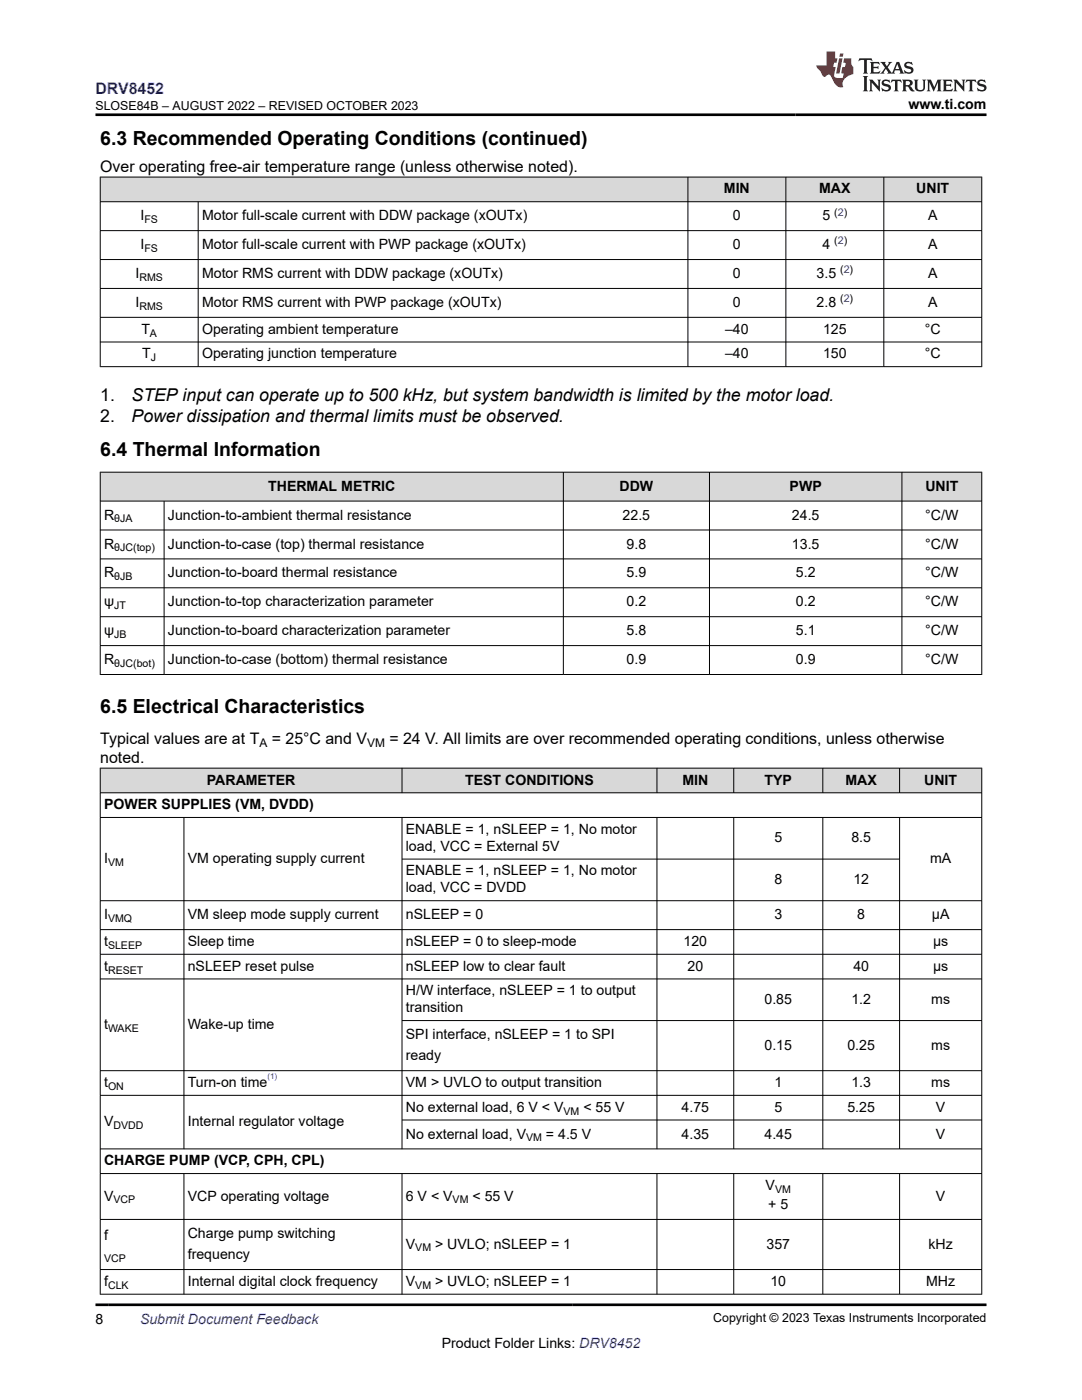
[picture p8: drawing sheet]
<svg xmlns="http://www.w3.org/2000/svg" width="216mm" height="279mm" viewBox="0 0 216 279" stroke-linecap="round" stroke-linejoin="round" font-family="sans-serif">
<defs><g id="words">
<g font-size="3.9">
<text x="20" y="28.8">6.3 Recommended Operating Conditions (continued)</text>
<text x="20" y="90.9">6.4 Thermal Information</text>
<text x="20" y="142.3">6.5 Electrical Characteristics</text>
</g>
<g font-size="3.5">
<text x="20" y="80">1.</text>
<text x="26.3" y="80">STEP input can operate up to 500 kHz, but system bandwidth is limited by the motor load.</text>
<text x="20" y="84.2">2.</text>
<text x="26.3" y="84.2">Power dissipation and thermal limits must be observed.</text>
</g>
<text font-size="3.2" fill="#00f" x="19" y="18.7">DRV8452</text>
<g font-size="3.2">
<text x="20" y="34.3">Over operating free-air temperature range (unless otherwise noted).</text>
<text x="20" y="148.4">Typical values are at T</text>
<text x="54.2" y="148.4">= 25°C and V</text>
<text x="77.7" y="148.4">= 24 V. All limits are over recommended operating conditions, unless otherwise</text>
<text x="20" y="152.2">noted.</text>
</g>
<g font-size="2.8">
<text x="181.3" y="21.8">www.ti.com</text>
<text x="144.5" y="38.6">MIN</text>
<text x="163.4" y="38.6">MAX</text>
<text x="182.8" y="38.6">UNIT</text>
<text x="28" y="44">I</text>
<text x="40.3" y="44">Motor full-scale current with DDW package (xOUTx)</text>
<text x="146.3" y="44">0</text>
<text x="164.1" y="44">5</text>
<text x="185.2" y="44">A</text>
<text x="28" y="49.7">I</text>
<text x="40.3" y="49.7">Motor full-scale current with PWP package (xOUTx)</text>
<text x="146.3" y="49.7">0</text>
<text x="164.1" y="49.7">4</text>
<text x="185.2" y="49.7">A</text>
<text x="27" y="55.5">I</text>
<text x="40.3" y="55.5">Motor RMS current with DDW package (xOUTx)</text>
<text x="146.3" y="55.5">0</text>
<text x="162.9" y="55.5">3.5</text>
<text x="185.2" y="55.5">A</text>
<text x="27" y="61.3">I</text>
<text x="40.3" y="61.3">Motor RMS current with PWP package (xOUTx)</text>
<text x="146.3" y="61.3">0</text>
<text x="162.9" y="61.3">2.8</text>
<text x="185.2" y="61.3">A</text>
<text x="28.2" y="66.6">T</text>
<text x="28.4" y="71.5">T</text>
<text x="40.3" y="66.6">Operating ambient temperature</text>
<text x="40.3" y="71.5">Operating junction temperature</text>
<text x="144.7" y="66.6">–40</text>
<text x="144.7" y="71.5">–40</text>
<text x="164.2" y="66.6">125</text>
<text x="164.2" y="71.5">150</text>
<text x="184.5" y="66.6">°C</text>
<text x="184.5" y="71.5">°C</text>
<text x="53.5" y="97.9">THERMAL METRIC</text>
<text x="123.6" y="97.9">DDW</text>
<text x="157.6" y="97.9">PWP</text>
<text x="184.6" y="97.9">UNIT</text>
<text x="20.8" y="103.7">R</text>
<text x="33.5" y="103.7">Junction-to-ambient thermal resistance</text>
<text x="124.2" y="103.7">22.5</text>
<text x="158" y="103.7">24.5</text>
<text x="184.6" y="103.7">°C/W</text>
<text x="20.8" y="109.5">R</text>
<text x="33.5" y="109.5">Junction-to-case (top) thermal resistance</text>
<text x="125" y="109.5">9.8</text>
<text x="158" y="109.5">13.5</text>
<text x="184.6" y="109.5">°C/W</text>
<text x="20.8" y="115.2">R</text>
<text x="33.5" y="115.2">Junction-to-board thermal resistance</text>
<text x="125" y="115.2">5.9</text>
<text x="158.8" y="115.2">5.2</text>
<text x="184.6" y="115.2">°C/W</text>
<text x="20.8" y="121">ψ</text>
<text x="33.5" y="121">Junction-to-top characterization parameter</text>
<text x="125" y="121">0.2</text>
<text x="158.8" y="121">0.2</text>
<text x="184.6" y="121">°C/W</text>
<text x="20.8" y="126.8">ψ</text>
<text x="33.5" y="126.8">Junction-to-board characterization parameter</text>
<text x="125" y="126.8">5.8</text>
<text x="158.8" y="126.8">5.1</text>
<text x="184.6" y="126.8">°C/W</text>
<text x="20.8" y="132.5">R</text>
<text x="33.5" y="132.5">Junction-to-case (bottom) thermal resistance</text>
<text x="125" y="132.5">0.9</text>
<text x="158.8" y="132.5">0.9</text>
<text x="184.6" y="132.5">°C/W</text>
<text x="20.8" y="161.5">POWER SUPPLIES (VM, DVDD)</text>
<text x="41.3" y="156.6">PARAMETER</text>
<text x="92.8" y="156.6">TEST CONDITIONS</text>
<text x="136.2" y="156.6">MIN</text>
<text x="152.6" y="156.6">TYP</text>
<text x="168.7" y="156.6">MAX</text>
<text x="184.4" y="156.6">UNIT</text>
<text x="81" y="166.4">ENABLE = 1, nSLEEP = 1, No motor</text>
<text x="20.8" y="172.3">I</text>
<text x="37.5" y="172.3">VM operating supply current</text>
<text x="81" y="169.8">load, VCC = External 5V</text>
<text x="154.5" y="168.1">5</text>
<text x="169.9" y="168.1">8.5</text>
<text x="185.6" y="172.3">mA</text>
<text x="81" y="174.7">ENABLE = 1, nSLEEP = 1, No motor</text>
<text x="81" y="178.1">load, VCC = DVDD</text>
<text x="154.5" y="176.4">8</text>
<text x="170.3" y="176.4">12</text>
<text x="20.8" y="183.5">I</text>
<text x="37.5" y="183.5">VM sleep mode supply current</text>
<text x="81" y="183.5">nSLEEP = 0</text>
<text x="154.5" y="183.5">3</text>
<text x="171.1" y="183.5">8</text>
<text x="185.9" y="183.5">μA</text>
<text x="20.8" y="188.8">t</text>
<text x="37.5" y="188.8">Sleep time</text>
<text x="81" y="188.8">nSLEEP = 0 to sleep-mode</text>
<text x="136.4" y="188.8">120</text>
<text x="186.2" y="188.8">μs</text>
<text x="20.8" y="193.7">t</text>
<text x="37.5" y="193.7">nSLEEP reset pulse</text>
<text x="81" y="193.7">nSLEEP low to clear fault</text>
<text x="137.2" y="193.7">20</text>
<text x="170.3" y="193.7">40</text>
<text x="186.2" y="193.7">μs</text>
<text x="81" y="198.6">H/W interface, nSLEEP = 1 to output</text>
<text x="81" y="202">transition</text>
<text x="152.5" y="200.3">0.85</text>
<text x="169.9" y="200.3">1.2</text>
<text x="185.8" y="200.3">ms</text>
<text x="20.8" y="205.3">t</text>
<text x="37.5" y="205.3">Wake-up time</text>
<text x="81" y="207.4">SPI interface, nSLEEP = 1 to SPI</text>
<text x="152.5" y="209.5">0.15</text>
<text x="169.1" y="209.5">0.25</text>
<text x="185.8" y="209.5">ms</text>
<text x="81" y="211.6">ready</text>
<text x="20.8" y="217">t</text>
<text x="37.5" y="217">Turn-on time</text>
<text x="81" y="217">VM &gt; UVLO to output transition</text>
<text x="81" y="221.9">No external load, 6 V &lt; V</text>
<text x="116.4" y="221.9">&lt; 55 V</text>
<text x="136" y="221.9">4.75</text>
<text x="154.5" y="217">1</text>
<text x="154.5" y="221.9">5</text>
<text x="169.1" y="221.9">5.25</text>
<text x="169.9" y="217">1.3</text>
<text x="185.8" y="217">ms</text>
<text x="186.8" y="221.9">V</text>
<text x="20.8" y="224.8">V</text>
<text x="37.5" y="224.8">Internal regulator voltage</text>
<text x="81" y="227.2">No external load, V</text>
<text x="108.9" y="227.2">= 4.5 V</text>
<text x="136" y="227.2">4.35</text>
<text x="152.5" y="227.2">4.45</text>
<text x="186.8" y="227.2">V</text>
<text x="20.8" y="232.6">CHARGE PUMP (VCP, CPH, CPL)</text>
<text x="20.8" y="239.6">V</text>
<text x="37.5" y="239.6">VCP operating voltage</text>
<text x="81" y="239.6">6 V &lt; V</text>
<text x="94.3" y="239.6">&lt; 55 V</text>
<text x="152.8" y="237.5">V</text>
<text x="186.8" y="239.6">V</text>
<text x="153.3" y="241.3">+ 5</text>
<text x="20.8" y="247.5">f</text>
<text x="37.5" y="247.1">Charge pump switching</text>
<text x="37.5" y="251.3">frequency</text>
<text x="81" y="249.2">V</text>
<text x="86.8" y="249.2">&gt; UVLO; nSLEEP = 1</text>
<text x="152.9" y="249.2">357</text>
<text x="185.3" y="249.2">kHz</text>
<text x="20.8" y="256.6">f</text>
<text x="37.5" y="256.6">Internal digital clock frequency</text>
<text x="81" y="256.6">V</text>
<text x="86.8" y="256.6">&gt; UVLO; nSLEEP = 1</text>
<text x="153.7" y="256.6">10</text>
<text x="184.8" y="256.6">MHz</text>
<text x="19" y="264.2">8</text>
<text x="88.1" y="269">Product Folder Links: DRV8452</text>
</g>
<text font-size="2.8" fill="#00f" x="27.9" y="264.2">Submit Document Feedback</text>
<g font-size="2.5">
<text x="19.1" y="21.9">SLOSE84B – AUGUST 2022 – REVISED OCTOBER 2023</text>
<text x="142.3" y="263.9">Copyright © 2023 Texas Instruments Incorporated</text>
</g>
<g font-size="2.4">
<text x="51.8" y="149.1">A</text>
<text x="73.2" y="149.1">VM</text>
</g>
<g font-size="2.1">
<text x="28.8" y="44.5">FS</text>
<text x="166.5" y="43">(2)</text>
<text x="28.8" y="50.3">FS</text>
<text x="166.5" y="48.8">(2)</text>
<text x="27.8" y="56.1">RMS</text>
<text x="167.6" y="54.6">(2)</text>
<text x="27.8" y="61.8">RMS</text>
<text x="167.6" y="60.3">(2)</text>
<text x="29.9" y="67.2">A</text>
<text x="30.1" y="72.1">J</text>
<text x="22.8" y="104.3">θJA</text>
<text x="22.8" y="110">θJC(top)</text>
<text x="22.8" y="115.8">θJB</text>
<text x="22.8" y="121.6">JT</text>
<text x="22.8" y="127.3">JB</text>
<text x="22.8" y="133.1">θJC(bot)</text>
<text x="21.6" y="172.8">VM</text>
<text x="21.6" y="184">VMQ</text>
<text x="21.6" y="189.4">SLEEP</text>
<text x="21.6" y="194.3">RESET</text>
<text x="21.6" y="205.9">WAKE</text>
<text x="21.6" y="217.5">ON</text>
<text x="22.6" y="225.3">DVDD</text>
<text x="105" y="227.8">VM</text>
<text x="112.4" y="222.4">VM</text>
<text x="154.6" y="238">VM</text>
<text x="22.6" y="240.2">VCP</text>
<text x="90.3" y="240.2">VM</text>
<text x="20.8" y="251.9">VCP</text>
<text x="82.9" y="249.7">VM</text>
<text x="21.6" y="257.2">CLK</text>
<text x="82.9" y="257.2">VM</text>
</g>
<text font-size="1.6" fill="#00f" x="53.4" y="215.3">(1)</text>
</g></defs>
<g fill="#d8d8d8">
<path d="M20 35.3h175.9v5h-175.9z" fill-rule="evenodd"/>
<path d="M20.1 35.4h117.1v4.8h-117.1z" fill-rule="evenodd"/>
<path d="M137.3 35.4h19.4v4.8h-19.4z" fill-rule="evenodd"/>
<path d="M156.9 35.4h19.4v4.8h-19.4z" fill-rule="evenodd"/>
<path d="M176.4 35.4h19.4v4.8h-19.4z" fill-rule="evenodd"/>
</g>
<g fill="none" stroke="#000" stroke-width=".2">
<path d="M19.9 35.3h176.1M20 35.3v37.9M137.3 35.3v37.9M156.8 35.3v37.9M176.4 35.3v37.9M195.9 35.3v37.9M19.9 40.3h176.1M19.9 46h176.1M19.9 51.8h176.1M19.9 57.6h176.1M39.5 40.3v32.9M19.9 63.3h176.1"/>
<path d="M19.9 68.3h176.1M19.9 73.2h176.1"/>
</g>
<g fill="#d8d8d8">
<path d="M20 94.2h175.9v5.8h-175.9z" fill-rule="evenodd"/>
<path d="M20.1 94.3h92.2v5.6h-92.2z" fill-rule="evenodd"/>
<path d="M112.5 94.3h29v5.6h-29z" fill-rule="evenodd"/>
<path d="M141.6 94.3h38.3v5.6h-38.3z" fill-rule="evenodd"/>
<path d="M180 94.3h15.8v5.6h-15.8z" fill-rule="evenodd"/>
</g>
<g fill="none" stroke="#000" stroke-width=".2">
<path d="M19.9 94.2h176.1M20 94.2v40.5M112.4 94.2v40.5M141.6 94.2v40.5M180 94.2v40.5M195.9 94.2v40.5M19.9 100h176.1M19.9 105.8h176.1M19.9 111.5h176.1M19.9 117.3h176.1M32.7 100v34.7M19.9 123.1h176.1"/>
<path d="M19.9 128.8h176.1M19.9 134.6h176.1"/>
</g>
<g fill="#d8d8d8">
<path d="M20 153.3h175.9v4.9h-175.9z" fill-rule="evenodd"/>
<path d="M20.1 153.4h60.1v4.8h-60.1z" fill-rule="evenodd"/>
<path d="M80.3 153.4h50.7v4.8h-50.7z" fill-rule="evenodd"/>
<path d="M131.1 153.4h15.2v4.8h-15.2z" fill-rule="evenodd"/>
<path d="M146.5 153.4h17.6v4.8h-17.6z" fill-rule="evenodd"/>
<path d="M164.2 153.4h15.2v4.8h-15.2z" fill-rule="evenodd"/>
<path d="M179.6 153.4h16.2v4.8h-16.2z" fill-rule="evenodd"/>
</g>
<g fill="none" stroke="#000" stroke-width=".2">
<path d="M19.9 153.3h176.1M19.9 158.2h176.1M20 153.2v105.1M80.2 153.2v5.1M131.1 153.2v5.1M146.4 153.2v5.1M164.2 153.2v5.1M179.5 153.2v5.1M195.9 153.2v105.1M19.9 163.1h176.1M19.9 179.8h176.1M36.7 163.1v66.2"/>
<path d="M80.2 163.1v66.2M80.2 171.4h99.4M131.1 163.1v66.2M146.4 163.1v66.2M164.2 163.1v66.2M179.5 163.1v66.2M19.9 185.5h176.1M19.9 190.4h176.1M19.9 195.4h176.1M19.9 213.7h176.1M19.9 218.6h176.1M80.2 203.7h115.8"/>
<path d="M19.9 234.2h176.1M36.7 234.2v24.1M80.2 234.2v24.1M80.2 223.5h115.8M131.1 234.2v24.1M146.4 234.2v24.1M164.2 234.2v24.1M179.5 234.2v24.1M196 229.3h-176.1M19.9 243.4h176.1M19.9 253.4h176.1M19.9 258.3h176.1"/>
</g>
<path d="M171.5 11.6l-.2 .6 .5-.2h.6v.1v2.2l-.2 .4h1l-.2-.4v-2.2v-.1h.5l.5 .2-.1-.6zM173.6 12.4l.2 .3v1.6l-.2 .4h1.9l.1-.6a1.08 1.08 0 0 1-1.3 .2v-.7h.6l.4 .2v-.7l-.4 .2h-.6v-.5l.2-.2a1 1 0 0 1 1 .3l-.1-.5zM175.7 12.4l.9 1.1-1 1.2h.9l-.2-.2 .5-.8 .4 .8-.2 .2h1.6l-.2-.2 .2-.5h.9l.1 .5-.1 .2h.9l-.2-.4-.8-1.9h-.5l-.9 2.1-.9-1.1 .9-1h-.8l.2 .2-.4 .6-.4-.6 .2-.2zM179 12.8l.4 1h-.7zM180.7 12.5a.65 .65 0 0 0-.2 .7 .65 .65 0 0 0 .6 .5l.6 .1 .1 .3a.79 .79 0 0 1-.7 .4 .79 .79 0 0 1-.7-.5l.1 .7 .2-.1a.93 .93 0 0 0 1.1 0 .93 .93 0 0 0 .4-.9 1.46 1.46 0 0 0-1.2-.6l-.1-.3a1.09 1.09 0 0 1 1.2 .2l-.2-.6-.1 .1-.5-.2zM172.2 15.2l.2 .4v2.2l-.2 .4h1l-.2-.4v-2.2l.2-.4zM173.4 15.9l.2 .4v1.5l-.2 .4h.8l-.3-.4 .1-1.3 1.6 1.8v-2l.2-.4h-.7l.1 .2 .1 1.1-1.2-1.3zM176.2 16a.65 .65 0 0 0-.2 .8 .65 .65 0 0 0 .6 .4l.6 .2 .1 .2a.79 .79 0 0 1-.7 .4 .79 .79 0 0 1-.7-.5l.1 .7 .2-.1a.93 .93 0 0 0 1.1 .1 .93 .93 0 0 0 .4-1 1.46 1.46 0 0 0-1.2-.5l-.1-.4a1.09 1.09 0 0 1 1.2 .2l-.1-.6-.2 .1-.5-.1zM177.9 15.9l-.1 .6a.63 .63 0 0 1 .8-.3v1.6l-.3 .4h1l-.2-.4v-1.6a.66 .66 0 0 1 .8 .3l-.1-.6zM180 15.9l.2 .4v1.5l-.2 .4h1l-.2-.2-.1-.7h.5l.1 .2a.79 .79 0 0 0 1.2 .6l-1-.9a.61 .61 0 0 0 .6-.6 .61 .61 0 0 0-.5-.7zM180.8 16.2h.1a.47 .47 0 0 1 .5 .1 .47 .47 0 0 1 .1 .5l-.1 .1-.7 .1zM182.3 15.9l.2 .2a2.27 2.27 0 0 0 .4 2 1.04 1.04 0 0 0 1.7-.7v-1.3l.2-.2h-.8l.2 .4v1.1a.6 .6 0 0 1-.6 .6 .6 .6 0 0 1-.6-.6v-1.1l.3-.4zM184.9 15.9l.2 .4v1.5l-.2 .4h.8l-.3-.4v-1.4l.9 1.9 .9-1.9v1.4l-.3 .4h1l-.2-.4v-1.5l.2-.4h-.8l-.7 1.5-.6-1.5zM188.1 15.9l.2 .4v1.5l-.2 .4h1.9l.1-.6a1.09 1.09 0 0 1-1.3 .2v-.7h.6l.4 .2v-.6l-.4 .2h-.6v-.6l.2-.1a1.01 1.01 0 0 1 1 .3l-.1-.6zM190.2 15.9l.3 .4v1.5l-.3 .4h.8l-.2-.4v-1.3l1.6 1.8v-2l.2-.4h-.7l.2 .2v1.1l-1.2-1.3zM192.8 15.9l-.1 .6a.63 .63 0 0 1 .8-.3v1.6l-.3 .4h1l-.2-.4v-1.6a.66 .66 0 0 1 .8 .3l-.1-.6zM195.2 16a.65 .65 0 0 0-.2 .8 .65 .65 0 0 0 .6 .4l.6 .2 .2 .2a.79 .79 0 0 1-.7 .4 .79 .79 0 0 1-.7-.5l.1 .7 .2-.1a.93 .93 0 0 0 1 .1 .93 .93 0 0 0 .5-1 1.46 1.46 0 0 0-1.3-.5v-.4a1.09 1.09 0 0 1 1.2 .2l-.2-.6-.2 .1-.5-.1z" fill="#231f20"/>
<path d="M164.9 10.3v2.7h-2l.1 .4 .8 1a.95 .95 0 0 0 1 .9 .59 .59 0 0 1 .5-.4 .59 .59 0 0 1 .5 .3l.4 .8a1.59 1.59 0 0 0 2.1 1.4 1.61 1.61 0 0 1 1-2.3l1-.3-.1-1.5a1.59 1.59 0 0 1-.3-1.7h-1.5l-.2 .9h.6l-.2 .9h-.5l-.2 .9v.3l.4 .1-.1 .9h-.7a.73 .73 0 0 1-1-.7l.3-1.5h-.5l.1-.9h.5l.2-.9h-.5v-1.3zM167.4 11.6l-.6 3.1h.7l.6-3.1zM167.6 10.7l-.1 .6h.7l.1-.6z" fill="#ed1c24"/>
<path d="M19 22.9h177.8M19 260.4h177.8" fill="none" stroke="#000" stroke-width=".53"/>
<use href="#words"/>
</svg>
